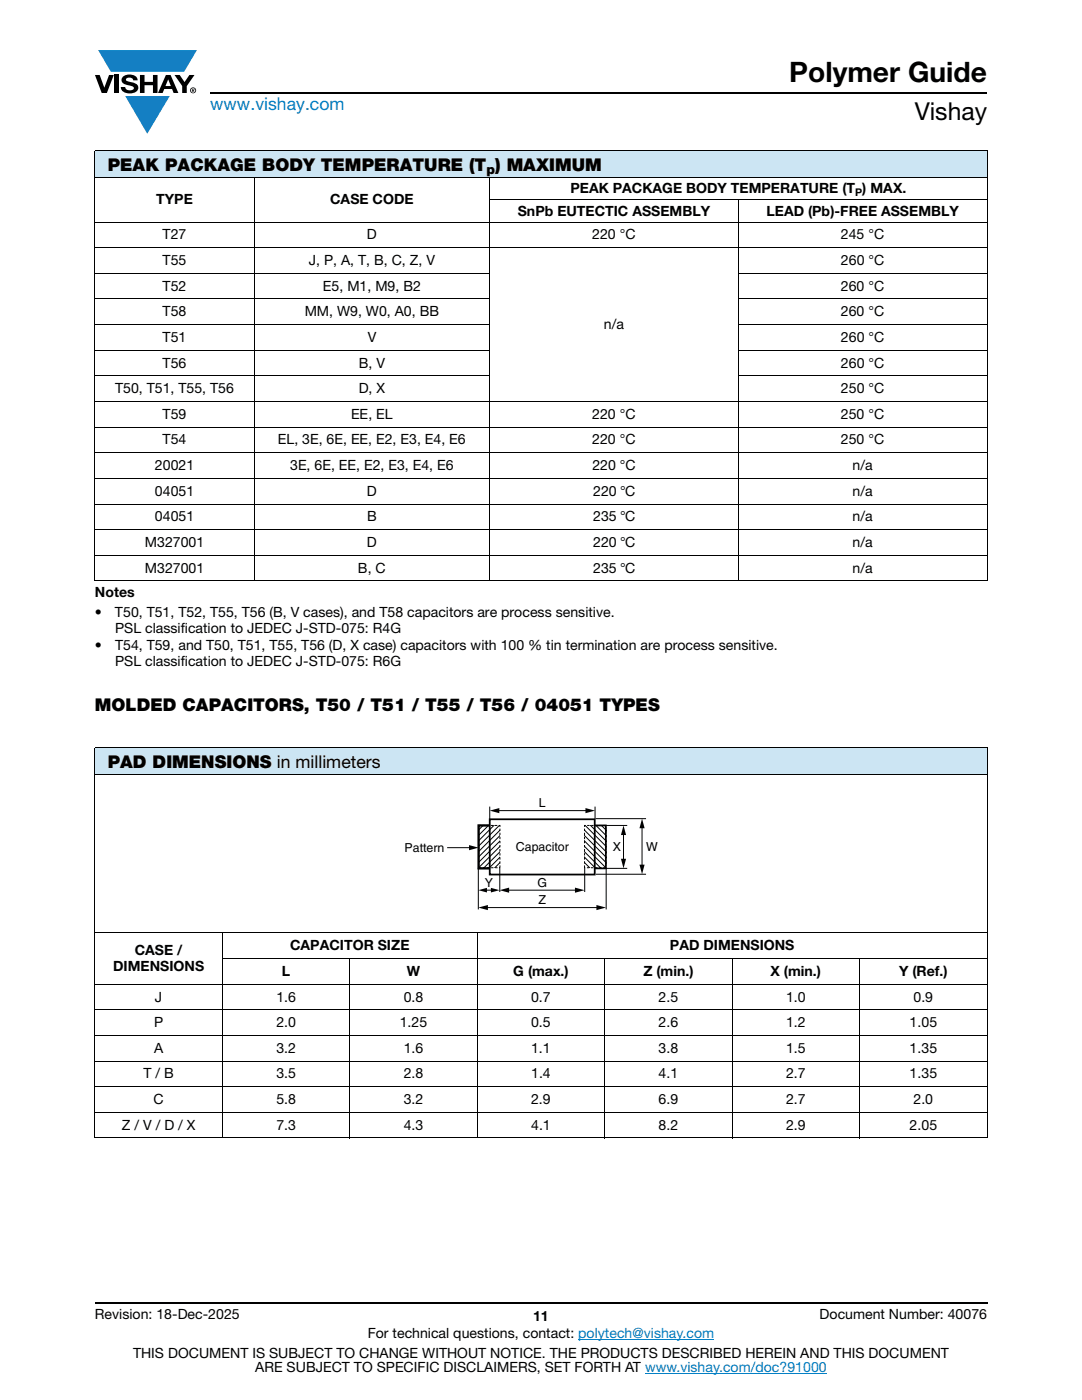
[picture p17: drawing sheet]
<svg xmlns="http://www.w3.org/2000/svg" width="216mm" height="279mm" viewBox="0 0 216 279" stroke-linecap="round" stroke-linejoin="round" font-family="sans-serif">
<defs><g id="words">
<text font-size="5.6" x="157.5" y="16.4">Polymer Guide</text>
<text font-size="4.9" x="182.5" y="24">Vishay</text>
<text font-size="3.5" fill="#007ec4" x="42" y="21.9">www.vishay.com</text>
<g font-size="3.5">
<text x="21.5" y="34.1">PEAK PACKAGE BODY TEMPERATURE (T ) MAXIMUM</text>
<text x="18.9" y="141.9">MOLDED CAPACITORS, T50 / T51 / T55 / T56 / 04051 TYPES</text>
<text x="21.5" y="153.2">PAD DIMENSIONS in millimeters</text>
</g>
<g font-size="2.8">
<text x="31.2" y="40.8">TYPE</text>
<text x="65.9" y="40.8">CASE CODE</text>
<text x="113.8" y="38.6">PEAK PACKAGE BODY TEMPERATURE (T ) MAX.</text>
<text x="32.4" y="47.8">T27</text>
<text x="73.2" y="47.8">D</text>
<text x="103.3" y="43">SnPb EUTECTIC ASSEMBLY</text>
<text x="118.2" y="47.8">220 °C</text>
<text x="152.9" y="43">LEAD (Pb)-FREE ASSEMBLY</text>
<text x="167.8" y="47.8">245 °C</text>
<text x="32.4" y="52.9">T55</text>
<text x="61.6" y="52.9">J, P, A, T, B, C, Z, V</text>
<text x="167.8" y="52.9">260 °C</text>
<text x="32.4" y="58">T52</text>
<text x="64.4" y="58">E5, M1, M9, B2</text>
<text x="167.8" y="58">260 °C</text>
<text x="32.4" y="63.1">T58</text>
<text x="60.8" y="63.1">MM, W9, W0, A0, BB</text>
<text x="120.5" y="65.7">n/a</text>
<text x="167.8" y="63.1">260 °C</text>
<text x="32.4" y="68.2">T51</text>
<text x="73.4" y="68.2">V</text>
<text x="167.8" y="68.2">260 °C</text>
<text x="32.4" y="73.4">T56</text>
<text x="71.6" y="73.4">B, V</text>
<text x="167.8" y="73.4">260 °C</text>
<text x="23" y="78.5">T50, T51, T55, T56</text>
<text x="32.4" y="83.6">T59</text>
<text x="70" y="83.6">EE, EL</text>
<text x="71.6" y="78.5">D, X</text>
<text x="118.2" y="83.6">220 °C</text>
<text x="167.8" y="83.6">250 °C</text>
<text x="167.8" y="78.5">250 °C</text>
<text x="32.4" y="88.7">T54</text>
<text x="55.5" y="88.7">EL, 3E, 6E, EE, E2, E3, E4, E6</text>
<text x="118.2" y="88.7">220 °C</text>
<text x="167.8" y="88.7">250 °C</text>
<text x="30.9" y="93.8">20021</text>
<text x="57.9" y="93.8">3E, 6E, EE, E2, E3, E4, E6</text>
<text x="118.2" y="93.8">220 °C</text>
<text x="170.1" y="93.8">n/a</text>
<text x="30.9" y="98.9">04051</text>
<text x="73.2" y="98.9">D</text>
<text x="118.3" y="98.9">220 °C</text>
<text x="170.1" y="98.9">n/a</text>
<text x="30.9" y="104.1">04051</text>
<text x="73.3" y="104.1">B</text>
<text x="118.3" y="104.1">235 °C</text>
<text x="170.1" y="104.1">n/a</text>
<text x="28.9" y="109.2">M327001</text>
<text x="73.2" y="109.2">D</text>
<text x="118.3" y="109.2">220 °C</text>
<text x="170.1" y="109.2">n/a</text>
<text x="18.9" y="119.2">Notes</text>
<text x="28.9" y="114.3">M327001</text>
<text x="71.4" y="114.3">B, C</text>
<text x="118.3" y="114.3">235 °C</text>
<text x="170.1" y="114.3">n/a</text>
<text x="18.9" y="123.1">•</text>
<text x="22.9" y="123.1">T50, T51, T52, T55, T56 (B, V cases), and T58 capacitors are process sensitive.</text>
<text x="18.9" y="129.8">•</text>
<text x="22.9" y="126.3">PSL classification to JEDEC J-STD-075: R4G</text>
<text x="22.9" y="129.8">T54, T59, and T50, T51, T55, T56 (D, X case) capacitors with 100 % tin termination are process sensitive.</text>
<text x="22.9" y="133">PSL classification to JEDEC J-STD-075: R6G</text>
<text x="26.9" y="190.6">CASE /</text>
<text x="57.9" y="189.7">CAPACITOR SIZE</text>
<text x="133.7" y="189.7">PAD DIMENSIONS</text>
<text x="22.6" y="193.8">DIMENSIONS</text>
<text x="56.3" y="194.8">L</text>
<text x="81.2" y="194.8">W</text>
<text x="102.4" y="194.8">G (max.)</text>
<text x="128.4" y="194.8">Z (min.)</text>
<text x="153.8" y="194.8">X (min.)</text>
<text x="179.4" y="194.8">Y (Ref.)</text>
<text x="30.9" y="199.9">J</text>
<text x="55.1" y="199.9">1.6</text>
<text x="80.6" y="199.9">0.8</text>
<text x="106" y="199.9">0.7</text>
<text x="131.4" y="199.9">2.5</text>
<text x="156.8" y="199.9">1.0</text>
<text x="182.3" y="199.9">0.9</text>
<text x="30.8" y="205">P</text>
<text x="55.1" y="205">2.0</text>
<text x="79.8" y="205">1.25</text>
<text x="106" y="205">0.5</text>
<text x="131.4" y="205">2.6</text>
<text x="156.8" y="205">1.2</text>
<text x="181.5" y="205">1.05</text>
<text x="28.6" y="215.2">T / B</text>
<text x="30.8" y="210.1">A</text>
<text x="55.1" y="210.1">3.2</text>
<text x="55.1" y="215.2">3.5</text>
<text x="80.6" y="210.1">1.6</text>
<text x="80.6" y="215.2">2.8</text>
<text x="106" y="210.1">1.1</text>
<text x="106" y="215.2">1.4</text>
<text x="131.4" y="210.1">3.8</text>
<text x="131.4" y="215.2">4.1</text>
<text x="156.8" y="210.1">1.5</text>
<text x="156.8" y="215.2">2.7</text>
<text x="181.5" y="215.2">1.35</text>
<text x="181.5" y="210.1">1.35</text>
<text x="30.6" y="220.3">C</text>
<text x="55.1" y="220.3">5.8</text>
<text x="80.6" y="220.3">3.2</text>
<text x="106" y="220.3">2.9</text>
<text x="131.4" y="220.3">6.9</text>
<text x="156.8" y="220.3">2.7</text>
<text x="182.3" y="220.3">2.0</text>
<text x="24.3" y="225.5">Z / V / D / X</text>
<text x="55.1" y="225.5">7.3</text>
<text x="80.6" y="225.5">4.3</text>
<text x="106" y="225.5">4.1</text>
<text x="131.4" y="225.5">8.2</text>
<text x="156.8" y="225.5">2.9</text>
<text x="181.5" y="225.5">2.05</text>
<text x="18.9" y="263.3">Revision: 18-Dec-2025</text>
<text x="106.4" y="263.6">11</text>
<text x="163.6" y="263.3">Document Number: 40076</text>
<text x="73.4" y="267.1">For technical questions, contact: polytech@vishay.com</text>
<text x="26.5" y="271">THIS DOCUMENT IS SUBJECT TO CHANGE WITHOUT NOTICE. THE PRODUCTS DESCRIBED HEREIN AND THIS DOCUMENT</text>
<text x="50.9" y="273.8">ARE SUBJECT TO SPECIFIC DISCLAIMERS, SET FORTH AT www.vishay.com/doc?91000</text>
</g>
<text font-size="2.6" x="97.1" y="34.8">p</text>
<g font-size="2.5">
<text x="107.5" y="161.1">L</text>
<text x="80.7" y="170">Pattern</text>
<text x="103" y="169.9">Capacitor</text>
<text x="122.3" y="169.8">X</text>
<text x="128.9" y="169.8">W</text>
<text x="96.8" y="177">Y</text>
<text x="107.2" y="177">G</text>
<text x="107.4" y="180.5">Z</text>
</g>
<text font-size="2.1" x="170.6" y="39.1">P</text>
</g></defs>
<g fill="#147fc3">
<path d="M19.6 10h19.7l-2.6 4.3h-1.1h-13.5z"/>
<path d="M25 19.2h8.9l-4.5 7.5z"/>
</g>
<g fill="#000">
<path d="M18.9 15h1l.9 2.5 1-2.5h.9l-1.4 3.6h-1zM22.9 15h.9v3.6h-.9zM24.6 15.3a2.1 2.1 0 0 1 2.8 .3l.1 .4h-.9a.79 .79 0 0 0-.7-.5 .79 .79 0 0 0-.8 .4l.3 .3 1 .2a1.08 1.08 0 0 1 1.2 1 1.08 1.08 0 0 1-1.1 1.2 1.73 1.73 0 0 1-2.4-1.2h.9a.96 .96 0 0 0 .8 .6 .96 .96 0 0 0 .9-.4 1.31 1.31 0 0 0-1.2-.6 1.03 1.03 0 0 1-1.1-.6 1.03 1.03 0 0 1 .2-1.1zM27.9 15h.9v1.3h1.7v-1.3h.9v3.6h-.9v-1.6h-1.7v1.6h-.9zM34.8 15h1.1l.9 1.4 1-1.4h1l-1.5 2.2v1.4h-.9v-1.4z"/>
<path d="M33.6 15.9l.5 1.3h-1.1zM33.1 15l-1.6 3.6h1l.3-.8h1.5l.3 .8h1l-1.6-3.6z"/>
<path d="M38.4 17.8h.2v.2h-.2zM38.3 17.7v.7h.1v-.3l.4 .3-.2-.3 .2-.2-.1-.2z"/>
<path d="M38.1 18a.46 .46 0 0 1 .9 0 .46 .46 0 0 1-.9 0zM37.9 18a.6 .6 0 0 0 1.2 0 .6 .6 0 0 0-1.2 0z"/>
</g>
<path d="M42 18.6h155M18.9 260h178.1" fill="none" stroke="#000" stroke-width=".36"/>
<path d="M115.4 267.3h27.1M128.7 274h36.3" fill="none" stroke="#007ec4" stroke-width=".2"/>
<g fill="#cce5f3">
<path d="M18.9 30h178.1v5.5h-178.1z"/>
<path d="M18.9 149.1h178.1v5.5h-178.1z"/>
</g>
<g fill="none" stroke="#000" stroke-width=".2">
<path d="M18.9 30h178.1M18.9 35.5h178.1M18.9 30.1v85.7M50.7 35.4v80.6M97.6 39.9h99.4M97.7 35.4v80.6M147.3 39.8v76.2M197 30.1v85.7M18.9 44.3h178.1M18.9 49.4h178.1M18.9 54.5h78.9M18.9 59.7h78.9"/>
<path d="M147.2 54.5h49.8M147.2 59.7h49.8M18.9 64.8h78.9M18.9 69.9h78.9M18.9 75h78.9M147.2 64.8h49.8M147.2 69.9h49.8M147.2 75h49.8M18.9 80.1h178.1M18.9 85.2h178.1M18.9 90.4h178.1M18.9 95.5h178.1"/>
<path d="M18.9 100.6h178.1M18.9 105.7h178.1M18.9 110.8h178.1M18.9 115.9h178.1M18.9 149.1h178.1M18.9 154.6h178.1M18.9 149.2v77.8M197 149.2v77.8M89.2 169.2h4.7M95.4 173.2v8.3M96.4 164.7l-1 1M96.8 177.7h1.5"/>
<path d="M97.5 164.7l-2.1 2.1M97.7 161v2.5M98.6 164.7l-3.2 3.2M99.3 161.8h17.9M99.7 164.7l-4.3 4.2M99.7 173.2v4.8M99.8 165.7l-4.4 4.3M99.8 166.8l-4.4 4.3M99.8 167.8l-4.4 4.4M99.8 168.9l-4.3 4.3M99.8 170l-3.3 3.2M99.8 171.1l-2.2 2.1"/>
<path d="M99.8 172.1l-1.1 1.1M101.2 177.7h13.9M116.6 165.7l4.4 4.3M116.6 166.7l4.4 4.4M116.6 167.8l4.4 4.4M116.6 168.9l4.3 4.3M116.6 170l3.3 3.2M116.6 171.1l2.2 2.1M116.6 172.1l1.1 1.1M116.7 173.2v4.8M116.7 164.7l4.3 4.2M117.8 164.7l3.2 3.2"/>
<path d="M118.7 161v2.5M118.9 164.7l2.1 2.1M118.9 174.5h10M118.9 163.4h10M120 164.7l1 1M120.9 173.3h4.3M120.9 164.7h4.3M121 173.2v8.3M124.4 166.3v5.4M128.1 164.9v8M18.9 186.2h178.1M18.9 196.4h178.1"/>
<path d="M44.3 191.3h152.7M44.4 186.1v41.1M69.8 191.2v36M95.2 186.1v41.1M97 181.1h22.4M120.7 191.2v36M146.1 191.2v36M171.5 191.2v36M18.9 201.5h178.1M18.9 206.7h178.1M18.9 211.8h178.1M18.9 216.9h178.1"/>
<path d="M18.9 222h178.1M18.9 227.1h178.1"/>
</g>
<path d="M97.8 164.7h-2.3v8.6h2.3" fill="none" stroke="#000" stroke-width=".47"/>
<path d="M95.5 164.7h4.3v8.5h-4.3zM116.6 164.7h4.3v8.5h-4.3z" fill="none" stroke="#000" stroke-width=".2" stroke-dasharray=".5 .3" stroke-linecap="butt"/>
<path d="M97.7 163.5h21v11h-21zM118.6 164.7h2.3v8.6h-2.3" fill="none" stroke="#000" stroke-width=".35"/>
<g fill="#000">
<path d="M93.6 168.7l1.9 .5-1.9 .5zM95.4 177.7l1.8-.5v.9zM98 177.2l1.7 .5-1.7 .4zM97.7 161.8l1.9-.5v1zM99.7 177.7l1.9-.6v1.1zM114.7 177.1l1.9 .6-1.9 .5zM116.8 161.3l1.9 .5-1.9 .5zM124.4 164.7l.5 1.9h-1zM123.9 171.4h1l-.5 1.9zM128.1 163.4l.5 1.9h-1zM127.6 172.6h1l-.5 1.9zM95.4 181.1l2-.5v1z"/>
<path d="M119 180.6l1.9 .5-1.9 .5z"/>
</g>
<use href="#words"/>
</svg>
